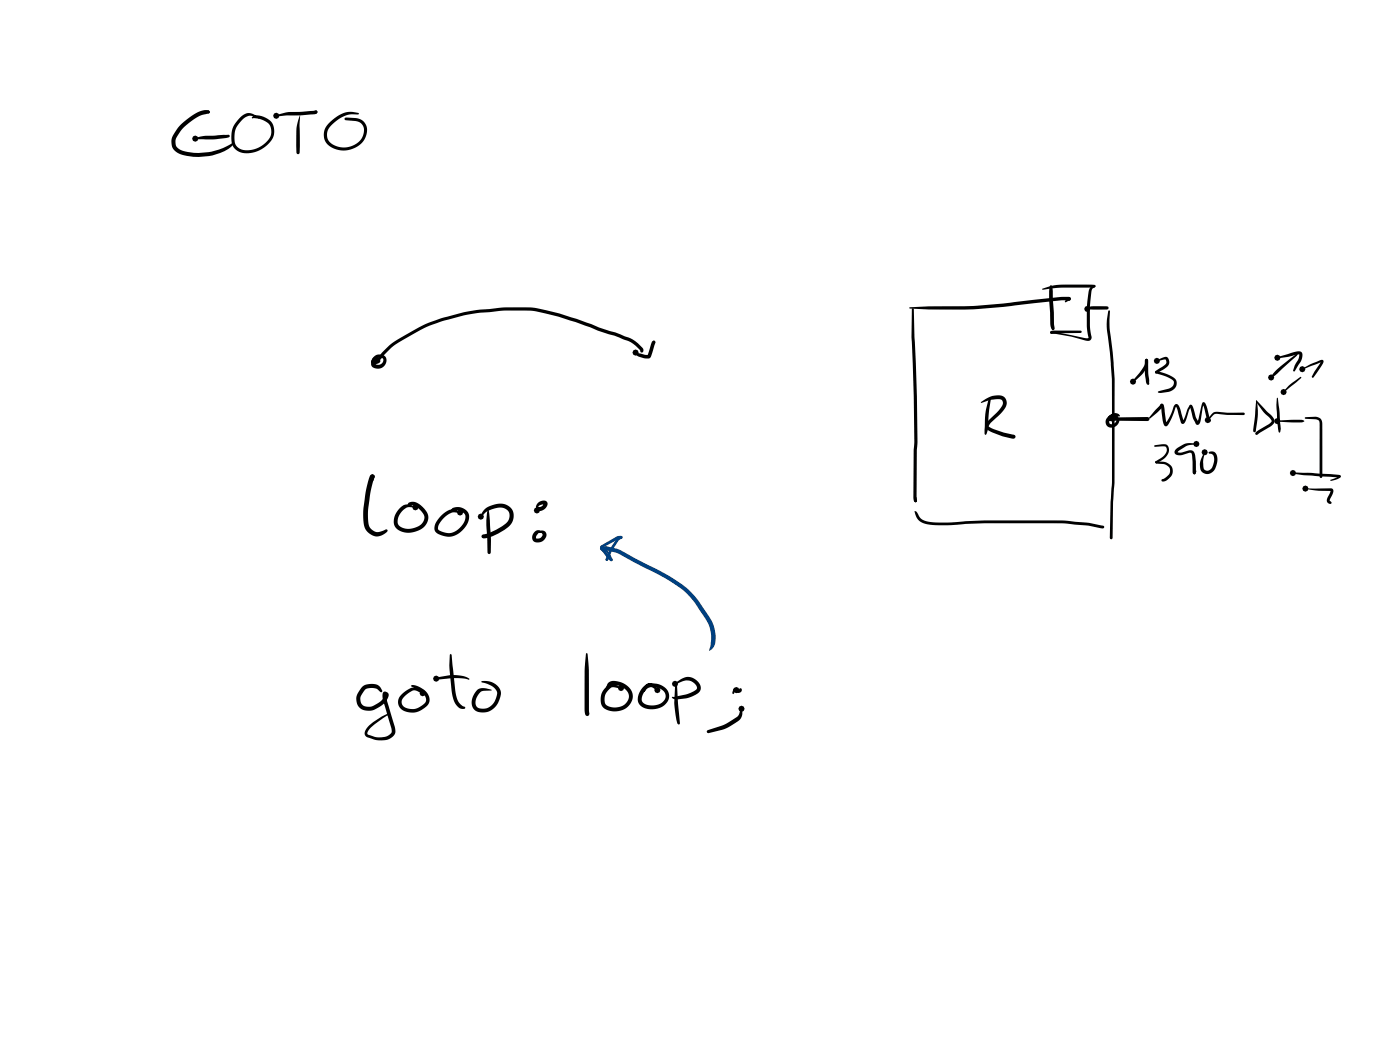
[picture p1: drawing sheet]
<svg xmlns="http://www.w3.org/2000/svg" width="397mm" height="297mm" viewBox="0 0 397 297" stroke-linecap="round" stroke-linejoin="round" font-family="sans-serif">
<g fill="#000">
<path d="M55.3 39.1a16.2 16.2 0 0 1 5.9-.7l3.5-.2 .4 .3-.3 .4-.8 .2-3.3 .4h-5.4l-.2-.2zM58.6 31.5l.4-.2 .3 .1v.6l-.5 .1zM51 35.5l.4-.4a12.8 12.8 0 0 1 6.6-3.9l1.1 .1 .3 .4-.1 .3-.6 .2a12.6 12.6 0 0 0-9 7.7 2.46 2.46 0 0 0 2.3 2.9 17.3 17.3 0 0 0 13.5-2.1 .29 .29 0 0 1 .5 0 .29 .29 0 0 1-.1 .4 14.8 14.8 0 0 1-13.7 2.9 3.7 3.7 0 0 1-3.6-3.2v-1.2l.2-.9zM68.1 33.2a2.98 2.98 0 0 1 4.1-.6l1.1 .9-1.4-.5a2.8 2.8 0 0 0-3.5 1.1 6.1 6.1 0 0 0-1.3 7.4 4.6 4.6 0 0 0 5.2 .7 6.1 6.1 0 0 0 4.5-4.7 3.4 3.4 0 0 0-3-3.7l-1.7-.3-.6 .1a.58 .58 0 0 1 .6-.8 4.7 4.7 0 0 1 5.5 3.4l.1 1.4a7.2 7.2 0 0 1-6.3 5.7 4.4 4.4 0 0 1-5.7-2.6 7.4 7.4 0 0 1 2.4-7.5zM78.2 32.6l3.5-.9h3.8l4-.4a.58 .58 0 0 1 .3 .7 .58 .58 0 0 1-.7 .4l-4.3 .3h-3.7l-2.9 .3-.2-.2zM85 32.5l-.1 10.7-.2 .4h-.6a22.5 22.5 0 0 1 .9-11.1zM88.8 31.4l.8-.1 .3 .4-.4 .4-.9-.5zM93.2 34.8a8.1 8.1 0 0 1 8.3-2.8l.2 .2-.2 .2h-1.6a9 9 0 0 0-7.2 5 3.4 3.4 0 0 0 2.9 4.1 5.6 5.6 0 0 0 7.5-4.7 2.54 2.54 0 0 0-2.4-2.5l-2.8-.2-.3-.4 .3-.4 2.9 .1a3.6 3.6 0 0 1 2.7 5.6 6.8 6.8 0 0 1-11.4 1 4.4 4.4 0 0 1 1.1-5.2zM179.8 99.9l.2-.3 2.6 .9h1.1l-.3 .1 1-3.1a1.15 1.15 0 0 1 .8-1.1l.3 .2 .2 .4-1.4 4.2a2 2 0 0 1-2.1 .2l-.9-.3a2.07 2.07 0 0 1-1.5-1.1zM108.4 99.7a20.6 20.6 0 0 1 6.7-5 46.8 46.8 0 0 1 16.1-6.2l5.4-.8a71.8 71.8 0 0 1 15.4-.4 103 103 0 0 1 17.6 5.5l4.7 1.3 2.5 1.1a9.3 9.3 0 0 1 5.3 3.5 .8 .8 0 0 1-.3 1.2l-.3-.2-.2-.5a8.6 8.6 0 0 0-4.8-3.1l-2.5-1-4.7-1.5a77 77 0 0 0-19-5.6 74.2 74.2 0 0 0-13.7 .5l-4.9 .8-5.7 1.5a49.5 49.5 0 0 0-15.2 7.8l-3.6 3.9h-.6l-.1-.7zM105.8 101.1a2.01 2.01 0 0 1 2.3-.7 2.01 2.01 0 0 1 1.3 2 2.38 2.38 0 0 1-1.8 2 2.38 2.38 0 0 1-2.5-1 1.5 1.5 0 0 1 .3-1.7 1.5 1.5 0 0 1 1.7-.3 .45 .45 0 0 1-.1 .8 .45 .45 0 0 1-.7-.4l.4 .4-.3 .3-.2 .6a1.61 1.61 0 0 0 2-.3l.2-.2a.74 .74 0 0 0 .2-.8 .74 .74 0 0 0-.7-.5 1.34 1.34 0 0 0-1.7 .9v.1l.7-.3v.4l.3 .3-.7-.2-.1-.3 .2-.3 .3-.1a.64 .64 0 0 1 .8 .6 .64 .64 0 0 1-.8 .6 1.11 1.11 0 0 1-1.6-.3 1.11 1.11 0 0 1 .5-1.6zM106.6 101.9l.3-.2 .3 .2v.6l-.3 .2-.3-.2z"/>
<path d="M105.1 134.6l.4-.2 .5 .3v.5l-.4 1.1-.7-1.3zM105 134.5l.5-.1 .4 .1 .2 .5-.4 .6 .3-.2-.1 .2a38 38 0 0 0-1.6 11.7 3.1 3.1 0 0 0 2.1 3.3l1 .1 2-.8 .4 .4a3.7 3.7 0 0 1-4.2 1.4 3.7 3.7 0 0 1-2.6-3.6 39.9 39.9 0 0 1 1.6-13zM113.4 143.8a2.68 2.68 0 0 1 3.1-.7l1.2 .6h-1.3a4 4 0 0 0-3.8 4.1 2.09 2.09 0 0 0 2.2 1.9 4.6 4.6 0 0 0 5.3-2.6l.1-.5a5 5 0 0 0-3.2-3.5h-1.4a.86 .86 0 0 1 1-1h.2a5.5 5.5 0 0 1 4.5 4.7 4.8 4.8 0 0 1-4.4 4 4.2 4.2 0 0 1-5.3-2.2 5.1 5.1 0 0 1 1.8-4.8zM124.8 146.2l.3-.3a3.5 3.5 0 0 1 4.3-1.3l1.1 .6-.2 .1-1.1-.1a4.7 4.7 0 0 0-4.4 2.6l-.4 .6a1.29 1.29 0 0 0-.3 1.5 1.29 1.29 0 0 0 1.2 .7 4.9 4.9 0 0 0 6.5-4.7 2.99 2.99 0 0 0-3.5-1.3l-.3-.1-.1-.2a2.93 2.93 0 0 1 3.4-.3 2.83 2.83 0 0 1 1.1 4.3 5.9 5.9 0 0 1-6.1 3.7l-.8-.3a2.46 2.46 0 0 1-2.5-2 5 5 0 0 1 1.8-3.5zM137.3 144.2a5.7 5.7 0 0 1 7.4-.4 3.8 3.8 0 0 1-.8 5.5 11.9 11.9 0 0 1-7 3.2l-.4-.2-.2-.4 .2-.4 .4-.2a12.5 12.5 0 0 0 6.5-3.2 2.52 2.52 0 0 0 .6-3.3 2.52 2.52 0 0 0-3.1-1l-2.9 1-1.8 1.7-.2-.3zM138.2 144.2v-.1a17.4 17.4 0 0 1 .6 5.4l.2 7-.5 .4-.4-.4-.1-3a32.7 32.7 0 0 1 .1-9.2zM152.3 142.5a1.68 1.68 0 0 1 2.8 0 2.23 2.23 0 0 1-2.8 2.1l.2-.3-.4 .5a.73 .73 0 0 1-.2-1 .73 .73 0 0 1 1-.2l.7-.3 .4-.6v.2a2.32 2.32 0 0 0-1.9 .9 .57 .57 0 0 1-.4-.5 .57 .57 0 0 1 .4-.5zM151.4 150.6l1.1-.4 .9 .5-.8 .3-.5 .5-.3 .7 .2 .3a1.42 1.42 0 0 0 1.7-1 .91 .91 0 0 0-1-.7l-.2-.2a1.4 1.4 0 0 1 2 .1 1.4 1.4 0 0 1-.3 2.1 2.2 2.2 0 0 1-3.4 0 2.12 2.12 0 0 1 .6-2.2zM102.6 194.5a4 4 0 0 1 5.2 .3l.5 .8-.1 .4h-.5l-.7-.7a3.7 3.7 0 0 0-3.5 0l-1.2 1.6a2.21 2.21 0 0 0 .2 2.6 2.21 2.21 0 0 0 2.4 .7 6.2 6.2 0 0 0 4.2-3.3l-.1-.1 .3-.2 .2 1.6 2.3 7.7a2.81 2.81 0 0 1-2.8 3.7 8.9 8.9 0 0 1-5.1-.8 1.5 1.5 0 0 1 0-2.5 15.7 15.7 0 0 1 6.1-4.3l.1 .4a22.1 22.1 0 0 0-5.6 4.3l-.3 .5a.54 .54 0 0 0 .2 .9 7 7 0 0 0 5 .5 1.74 1.74 0 0 0 1.4-2.4l-2.3-7.7-.2-1.4a.92 .92 0 0 1 1-1.2 .92 .92 0 0 1 .7 1.3 6.5 6.5 0 0 1-6.8 4 3.3 3.3 0 0 1-1.6-5.3zM113.9 196.6l.8-.8a2.84 2.84 0 0 1 3.8-.6l1.4 1.1-.3 .2-1.9-.9a4.6 4.6 0 0 0-3.7 2.3v.1a1.71 1.71 0 0 0 .7 2.4 4.6 4.6 0 0 0 5.6-1.3 2.07 2.07 0 0 0-.8-3l-1.4-1-1.5-.6-.2-.2 .2-.3a3.8 3.8 0 0 1 2.5 .7 4.3 4.3 0 0 1 2.5 2.8l-.1 1.6a5.6 5.6 0 0 1-7.4 2.1 2.76 2.76 0 0 1-.2-4.6zM123.5 191.9l3.9-.7a7.4 7.4 0 0 1 5.6 1.2l-.2 .1-1.3-.3-2.4-.1-5.6 .4-.3-.3zM127.4 185.5l.3-.3 .2 .2 1 10.1a5.1 5.1 0 0 0 2 4.4l.8 .3a.58 .58 0 0 1-.3 .6 .58 .58 0 0 1-.6 0 3.8 3.8 0 0 1-2.6-3.4l-.3-1.8a39.8 39.8 0 0 1-.5-10.1z"/>
<path d="M136.3 193.1a4.1 4.1 0 0 1 5.6 3.6 5.3 5.3 0 0 1-5.1 5.1 2.92 2.92 0 0 1-2.9-1.3 2.92 2.92 0 0 1 0-3.1 2.96 2.96 0 0 1 2.9-2.5l2.5 .6-2.2 .2a3.1 3.1 0 0 0-1.8 4.7 3.6 3.6 0 0 0 4.9-1.9 3.2 3.2 0 0 0 .5-2.6 4.9 4.9 0 0 0-4.2-2.6zM166.2 184.9l.2 .3a128.4 128.4 0 0 1 .4 16l.1 1-.1 .4-.5 .2a1.28 1.28 0 0 1-.7-1.5v-4.9a73.1 73.1 0 0 1 .4-11.2zM172.3 193.4l.3-.2a5.3 5.3 0 0 1 6.5 3.2 4.6 4.6 0 0 1-5.3 5.1 3.2 3.2 0 0 1-3.6-2.4 4.5 4.5 0 0 1 3-5.3l1.2 .2 1.7 .9-.2 .2-2.1-.5a3.3 3.3 0 0 0-2 5.2 4.1 4.1 0 0 0 6.3-2.4 3.3 3.3 0 0 0-2.8-3.2l-1.2-.2a1.92 1.92 0 0 0-2.2 1.2l-.2-.2 .1-.6zM182.1 194.6a2.2 2.2 0 0 1 3.5-.3l.8 1.2-.3 .1-1.1-.7a1.94 1.94 0 0 0-2.6 1.2 2.13 2.13 0 0 0-.2 2.9 4.2 4.2 0 0 0 6.3-1.6 2.64 2.64 0 0 0-2.6-2.7l-2.3-.2-1 1.4a1.46 1.46 0 0 1 .3-1.9l.9-.5a6.2 6.2 0 0 1 4.7 1.3 3.2 3.2 0 0 1-1.2 5.5 5 5 0 0 1-6.3-1 4.1 4.1 0 0 1 1.1-4.7zM191 193.6l1.9-1.2a3.6 3.6 0 0 1 5.5 3l-.1 .3a4.7 4.7 0 0 1-3.2 1.9l-3.4 .5-.7-.1a.48 .48 0 0 1-.5-.7l1-.1a12.3 12.3 0 0 0 5.4-1.7l.2-.1a.85 .85 0 0 0 .1-1.3 3.1 3.1 0 0 0-4-1.1l-1.9 .8zM191.3 194.1l.3-.1 .2 .3 .8 10.6-.4 .3-.3-.2-.3-1.2-.6-4.3zM208.3 195.5l.2-.3 .4 .4-.1-.3h.5l.1-.3a.58 .58 0 0 1 .7 .5 .58 .58 0 0 1-.5 .7l-.5 .1a.69 .69 0 0 1-.8-.8zM200.3 207l4.7-1.7 3.7-2.2 .6-.7 .5-1.7 .2-.2 .3 .2-.1 1.8a2.74 2.74 0 0 1-1.2 1.8l-2.6 1.6-1.9 .8-3.9 1-.3-.2z"/>
<circle cx="59" cy="31.7" r=".42"/>
<circle cx="89.5" cy="31.7" r=".43"/>
<circle cx="105.5" cy="135" r=".61"/>
</g>
<g fill="#000">
<path d="M208 194.9l.2 .3-.2 .2-.3-.2z" fill-rule="evenodd"/>
<path d="M207.6 195.7l.2-.2 .3 .2-.2 .7-.2 .2-.3-.3z" fill-rule="evenodd"/>
<path d="M207.7 195.1l.5 .1-.4 .8-.2-.3z" fill-rule="evenodd"/>
<circle cx="55.3" cy="39.3" r=".88"/>
<circle cx="78.2" cy="32.8" r=".88"/>
<circle cx="180" cy="99.9" r=".88"/>
<circle cx="117.7" cy="143.7" r=".88"/>
<circle cx="130.3" cy="145.2" r=".88"/>
<circle cx="136.2" cy="146.3" r=".88"/>
<circle cx="152.1" cy="144.6" r=".88"/>
<circle cx="119.7" cy="196.3" r=".88"/>
<circle cx="123.5" cy="192.2" r=".88"/>
<circle cx="175.9" cy="194.9" r=".88"/>
<circle cx="186.2" cy="195.5" r=".88"/>
<circle cx="191.2" cy="193.7" r=".88"/>
<circle cx="208.5" cy="195.5" r=".88"/>
<circle cx="210" cy="200.7" r=".88"/>
</g>
<g fill="#004080">
<path d="M171 154.9l.8-.2 3.1 .8 4.9 2.6a91.1 91.1 0 0 1 13.3 7.4 25.7 25.7 0 0 1 7.1 8.2 10.2 10.2 0 0 1 2 9.3l-.6 .9-.8 .4a10.5 10.5 0 0 0-1.6-9.9 25 25 0 0 0-11.1-10.8l-12.9-6.8-3.6-1v-.1a.59 .59 0 0 1-.7 .6l-.1-.8z"/>
<path d="M169.9 155.2l.4-.3 .5 .5a.82 .82 0 0 1 .7 .9l-.4 .1-.4-.2a.98 .98 0 0 1-.8-1z"/>
<path d="M170.1 155l.4-.1 .5 .5 2.4 2.9v.5a1.15 1.15 0 0 1-1.4-.8l-1.9-2.4-.2-.3z"/>
<path d="M170.2 154.6a1.39 1.39 0 0 1 1.5 .9l1.8 2.9v.3l-.4 .3-.2-.2-.9-2.1-1-1.2-.8-.4z"/>
<path d="M170.2 154.6h.5v.5h-.5z"/>
<path d="M170.2 154.5l4.6-2.6 1.1-.1 .4 .4-.1 .3-1.2 .2-4.3 2.4h-.5z"/>
<path d="M174.8 152.5l1-.7 .4 .1 .1 .3-1.2 1.1a14.8 14.8 0 0 0-2.8 5.3l-.5 .2-.3-.3 .4-1.2a18.9 18.9 0 0 1 2.9-4.8z"/>
<path d="M171.6 158.3l.4-.1 .1 .5-.4 .1z"/>
<path d="M171.6 158.2l.2-.1 .3 .2-.1 .4h-.4z"/>
<circle cx="170.3" cy="155.3" r=".38"/>
</g>
<g fill="#000">
<path d="M257.7 87l6.3-.2a159 159 0 0 0 28.6-1.9l8.3-.8h1.9l.5 .5-.2 .4-.3 .1h-2.2l-7.9 .8a159.7 159.7 0 0 1-35 1.5l-.2-.2zM258.5 87.2l.3 .3 .2 8.5a447.7 447.7 0 0 1 .8 29.7l-.2 16.5a.83 .83 0 0 1-.9-1.2l.1-13.6 .2-2.2-.5-22.3a139.7 139.7 0 0 1-.2-15.4zM295.2 81.8h.1a18.6 18.6 0 0 1 8.4-1.2h4.1a3.2 3.2 0 0 1 2.4 .2l-.1 .5-.2 .1-6.2 .1a37.4 37.4 0 0 0-8.4 .6zM297.6 93.9l.6-.3h7.8l.4 .4-.4 .3-8 .1 .1-.1-.3 .2-.4-.3zM297.5 93.9l.3-.1 .3 .3-.1 .3-.2 .1-.3-.2zM297.4 80.9l.3-.1 .3 .4-.3 .7zM298 92.1l.3-.2 .2 .2 .2 1-.4 .4-.4-.4zM297.4 80.9h.5a4.7 4.7 0 0 1 .3 2.8l.5 9.4-.4 .4-.4-.3-.4-1-.1-3.4a27.1 27.1 0 0 1 0-7.9zM302.3 84.3l.5-.2 .3 .2 .1 .6-1.4 .8-.2-.3zM308.1 87.1l1-.3h4.4l.5 .4-.5 .5h-3.8l-1.7-.1zM309.6 80.8h.6v.5h-.6zM308.8 81.4l1.1-.7 .3 .1v.5l-.9 .7a42.1 42.1 0 0 0-.4 12.3l.1 .5a1.17 1.17 0 0 1-.1 1.4 1.17 1.17 0 0 1-1.4 .3l-.5-.2a35.8 35.8 0 0 0-9-1.7l-.4-.1v-.5l1.6 .1 8.4 1.7h.6l.1-.2a39.1 39.1 0 0 1 .2-13.7z"/>
<path d="M313.9 88.1l.2-.3 .3 .3-.1 4.4a148.2 148.2 0 0 1 1.4 27.1v17l-.4 5.6-.2 10.2-.4 .4-.4-.4 .2-10.3 .4-5.5v-17a155.4 155.4 0 0 0-1.4-27.1zM277.8 113.9a8.3 8.3 0 0 1 4.4-1.9 2.33 2.33 0 0 1 2.7 1 2.33 2.33 0 0 1-.5 2.9l-.9 1.2-2.9 2.7-.6 .9 .3 .3a19.2 19.2 0 0 0 6.7 2.1l.5 .2 .2 .4-.2 .4-.5 .2a20.5 20.5 0 0 1-7.2-2.5l-.2-.1a1.39 1.39 0 0 1 .1-2.3l3-3 1.1-1.4a1.26 1.26 0 0 0 0-1.6 1.26 1.26 0 0 0-1.6-.3 10.7 10.7 0 0 0-4.2 1zM280 113l.3-.2 .3 .3-.5 3.5-.3 5.2-.4 1.2-.3 .2-.2-.3 .2-5.6zM314.7 118.4l10.3-.3 .4 .2 .2 .4-.2 .4-.4 .2-9.9-.1 .2-.2-.4 .2-.4-.4zM314.6 118.4l.3-.1 .6 .3v.7l-.3 .1-.6-.4zM313.9 117.9a1.99 1.99 0 0 1 3.3-.1l-.6 .2a2.09 2.09 0 0 0-2.4 1.8l.7 .4 .9-.4a.77 .77 0 0 0 .4-.9 .77 .77 0 0 0-.8-.6h-.4l-.3 .3-.1-.2 .6 .2-.3 .1h.6a.51 .51 0 0 1-.1 .6 .51 .51 0 0 1-.6 0 .9 .9 0 0 1-1-.8 1.71 1.71 0 0 1 2.8-.4 1.71 1.71 0 0 1-.8 2.8 1.74 1.74 0 0 1-2.5-.5 1.74 1.74 0 0 1 .6-2.5zM324.4 101.7l.3-.1a1.33 1.33 0 0 1 .4 1.7l-1.3 2.4-2.9 2.6-.2-.4 2-2.2a5.2 5.2 0 0 0 1.7-4zM324.4 101.7h.6l.2 .3 .2 6.9a1.01 1.01 0 0 1-.9-1.4l-.2-1.8zM328.7 114.5l.4-.2 .3 .2 .1 .3-.4 .7-3.5 3.1-.1-.4zM327.6 102.1l1.6-.8a1.32 1.32 0 0 1 1.6 .1 1.32 1.32 0 0 1 .3 1.6 3.8 3.8 0 0 1-2.2 2l-1.4 .8-.4-.4 .2-.3 2.8-1.9 .3-.6-.2-.8-2.5 .5zM327.2 105.2l.7-.1a12.3 12.3 0 0 1 4.8 2 2.31 2.31 0 0 1 .4 2.5 2.31 2.31 0 0 1-2.1 1.4l-2.2 .3-.9-.3 2.9-.9a1.58 1.58 0 0 0 1.4-2.4l-.2-.2a12.5 12.5 0 0 0-4.3-1.7l-.4-.1zM328.8 114.5l.5-.1a2.24 2.24 0 0 1 .6 2.2l.6 3.4-.4-.1a19 19 0 0 0 2.6-5.2 .82 .82 0 0 1 .9-.2 .82 .82 0 0 1 .5 .8l1.2 4.1-.4-.1 .5-.8 1.2-3.1a.71 .71 0 0 1 .9-.7l.1 .3-.2 .3a4.3 4.3 0 0 0-1.2 2.9l-.4 1.1a.72 .72 0 0 1-.5 .7 .72 .72 0 0 1-.8-.3l-1.3-4.6-.1 .1a17.8 17.8 0 0 1-2.6 5.5 1.04 1.04 0 0 1-1.1-1.3l-.6-4.3 .1 .1-.3-.4z"/>
<path d="M337 114.7a.67 .67 0 0 1 .9 .7l.8 2.8 .7 1.4h-.4l.5-1 1-4.3a.49 .49 0 0 1 .4-.4 .49 .49 0 0 1 .5 .4l1.6 4.8a.64 .64 0 0 1-.7 .2 .64 .64 0 0 1-.4-.6l-1.2-4.2 .3-.1-1.1 5.3a.74 .74 0 0 1-.8 .6 .74 .74 0 0 1-.7-.8 10.5 10.5 0 0 1-1.3-4.1zM343.4 117.1l.5-.4 .9-.1 2.8 .3h4.6l.4 .3-.4 .4-4.6-.1-3.3-.3-.6 .3-1.6 1.7-.2-.4zM355.8 113.3l.2 .1a22.6 22.6 0 0 1-.4 8.9h-.6a7.2 7.2 0 0 1 .4-3.7zM355.7 113.7l.4-.1 4 4.1a1.6 1.6 0 0 1 .5 2.4l-4.4 3h-.6a.71 .71 0 0 1 .5-1l3.3-2 .8-.8-.7-1.1-1.7-1.6zM361.2 105.1l6.2-5.1 .2 .2-.4 .6-5.4 5-1.8 1.3-.2-.3zM361.7 101.1l5.6-1.5a1.2 1.2 0 0 1 1.4 .2 1.2 1.2 0 0 1 .1 1.5l-.4 1.2-1.9 2.8-.2-.4 .4-1.4 1.1-1.8 .3-1.3-6.3 1.1-.2-.2zM361.7 119.2l5.5-.3a2.49 2.49 0 0 1 2.3 .4 7.9 7.9 0 0 1-4.4 .3l-3.3-.2zM361.7 112.7l.2 .1 .4 2.9 .5 5.8-.4 1.1-.3-.2-.3-2.8-.3-5zM365 109.3l3.3-2.5 .3 .1-1.5 1.4-3.7 2.8zM368.7 104.5l2.3-1.3 3-1.2a.61 .61 0 0 1 .8 .1 .61 .61 0 0 1-.1 .9l-2.7 3.9-.2 .1-.3-.2a7.1 7.1 0 0 1 2-3.4l.7-1.1 .2 .2-5.5 2.2zM369.7 118.2l3.2-.1 1 .4 .5 .8 .1 15.7-.4 .4-.4-.4v-15.5l-.2-.5-.8-.2-3-.2-.2-.2zM327.1 126.1l2-.3a1.76 1.76 0 0 1 1.9 .9 1.76 1.76 0 0 1-.4 2.2l-1.5 1.4-1.4 .9-.4-.1-.1-.3 1-.7a2.95 2.95 0 0 0 2.2-3.1l-.2-.4-.4-.2-2.7 .2-.3-.3z"/>
<path d="M327.3 130.7l2.3 .1a2.6 2.6 0 0 1 2.3 1.5 2.6 2.6 0 0 1-.3 2.7l-1.2 1.1-.7 .3a.48 .48 0 0 1-.5-.1 .48 .48 0 0 1-.2-.5l.8-.3 1.2-1a1.83 1.83 0 0 0-1-3l-2.5-.2-.3-.4zM327.3 130.7l.5 .1-.1 .4-.5-.1zM338 133.7l.6-.5 .3 .2-.6 1-.3-.2zM333.1 127.2l.2-.2a5.4 5.4 0 0 1 3.7-1.5l2 .2-2.9 .6-2.6 1.7 .9 .2 2.3-.6h.9a1.57 1.57 0 0 1 .9 1.4l.2 4.8-.1-.1v.5l-.3 .2-.5-.6v-3l-.4-2.4-.5-.2-1.8 .6a1.92 1.92 0 0 1-2.4-.7zM341.2 128.1l-.2 1.3a4.3 4.3 0 0 0 .2 3.6 1.44 1.44 0 0 0 2.2-.7 4 4 0 0 0 .3-3.2 1.05 1.05 0 0 0-1.1-.6l-.3-.3a1.57 1.57 0 0 1 1.8-.1 1.57 1.57 0 0 1 .7 1.7 4.6 4.6 0 0 1-1.4 3.9 2.14 2.14 0 0 1-2.5 .3 2.14 2.14 0 0 1-1.1-2.3l.3-1.6zM366.2 133.8l10.7 .5 2.4 .2 .4 .4-.3 .4-10.3-.7-2.9-.4-.2-.2zM369.7 138.4l6.8-.1a.95 .95 0 0 1 1.1 .4 .95 .95 0 0 1-.2 1.2l-.7 1.5a.32 .32 0 0 0-.1 .4 .32 .32 0 0 0 .3 .2l.3 .4-.1 .2-.4 .1a1.15 1.15 0 0 1-.7-1.9l.9-1.7a25.6 25.6 0 0 1-7.2-.7zM376.8 135.9l1.8-.7 .6-.5h.4a.79 .79 0 0 1-.8 1l-1.9 .5zM259.3 140.9l.1-.2 .2 .2 .1 .9-.3 .4-.4-.3zM259 144.8a.94 .94 0 0 1 1 .8 3.6 3.6 0 0 0 3.6 2.3 48.3 48.3 0 0 0 9.8-.3l5.4-.2h19.8a78 78 0 0 1 13.7 1.5l.4 .1 .1 .3-.1 .3-.5 .1a53.2 53.2 0 0 0-9.8-1.4l-23.6-.1-5.3 .2a28.5 28.5 0 0 1-12.2-.3 4.1 4.1 0 0 1-2.3-3.2z"/>
<circle cx="302.8" cy="84.6" r=".51"/>
<circle cx="259.3" cy="141.9" r=".4"/>
</g>
<g fill="#000">
<circle cx="308" cy="87.5" r=".88"/>
<circle cx="320.9" cy="108.1" r=".88"/>
<circle cx="327.7" cy="102.2" r=".88"/>
<circle cx="342.1" cy="119" r=".88"/>
<circle cx="360" cy="106.9" r=".88"/>
<circle cx="361.8" cy="119.3" r=".88"/>
<circle cx="361.8" cy="101.3" r=".88"/>
<circle cx="363.6" cy="111" r=".88"/>
<circle cx="368.8" cy="104.6" r=".88"/>
<circle cx="338.8" cy="125.7" r=".88"/>
<circle cx="341.2" cy="128.1" r=".88"/>
<circle cx="366.2" cy="134" r=".88"/>
<circle cx="369.7" cy="138.4" r=".88"/>
</g>
</svg>
